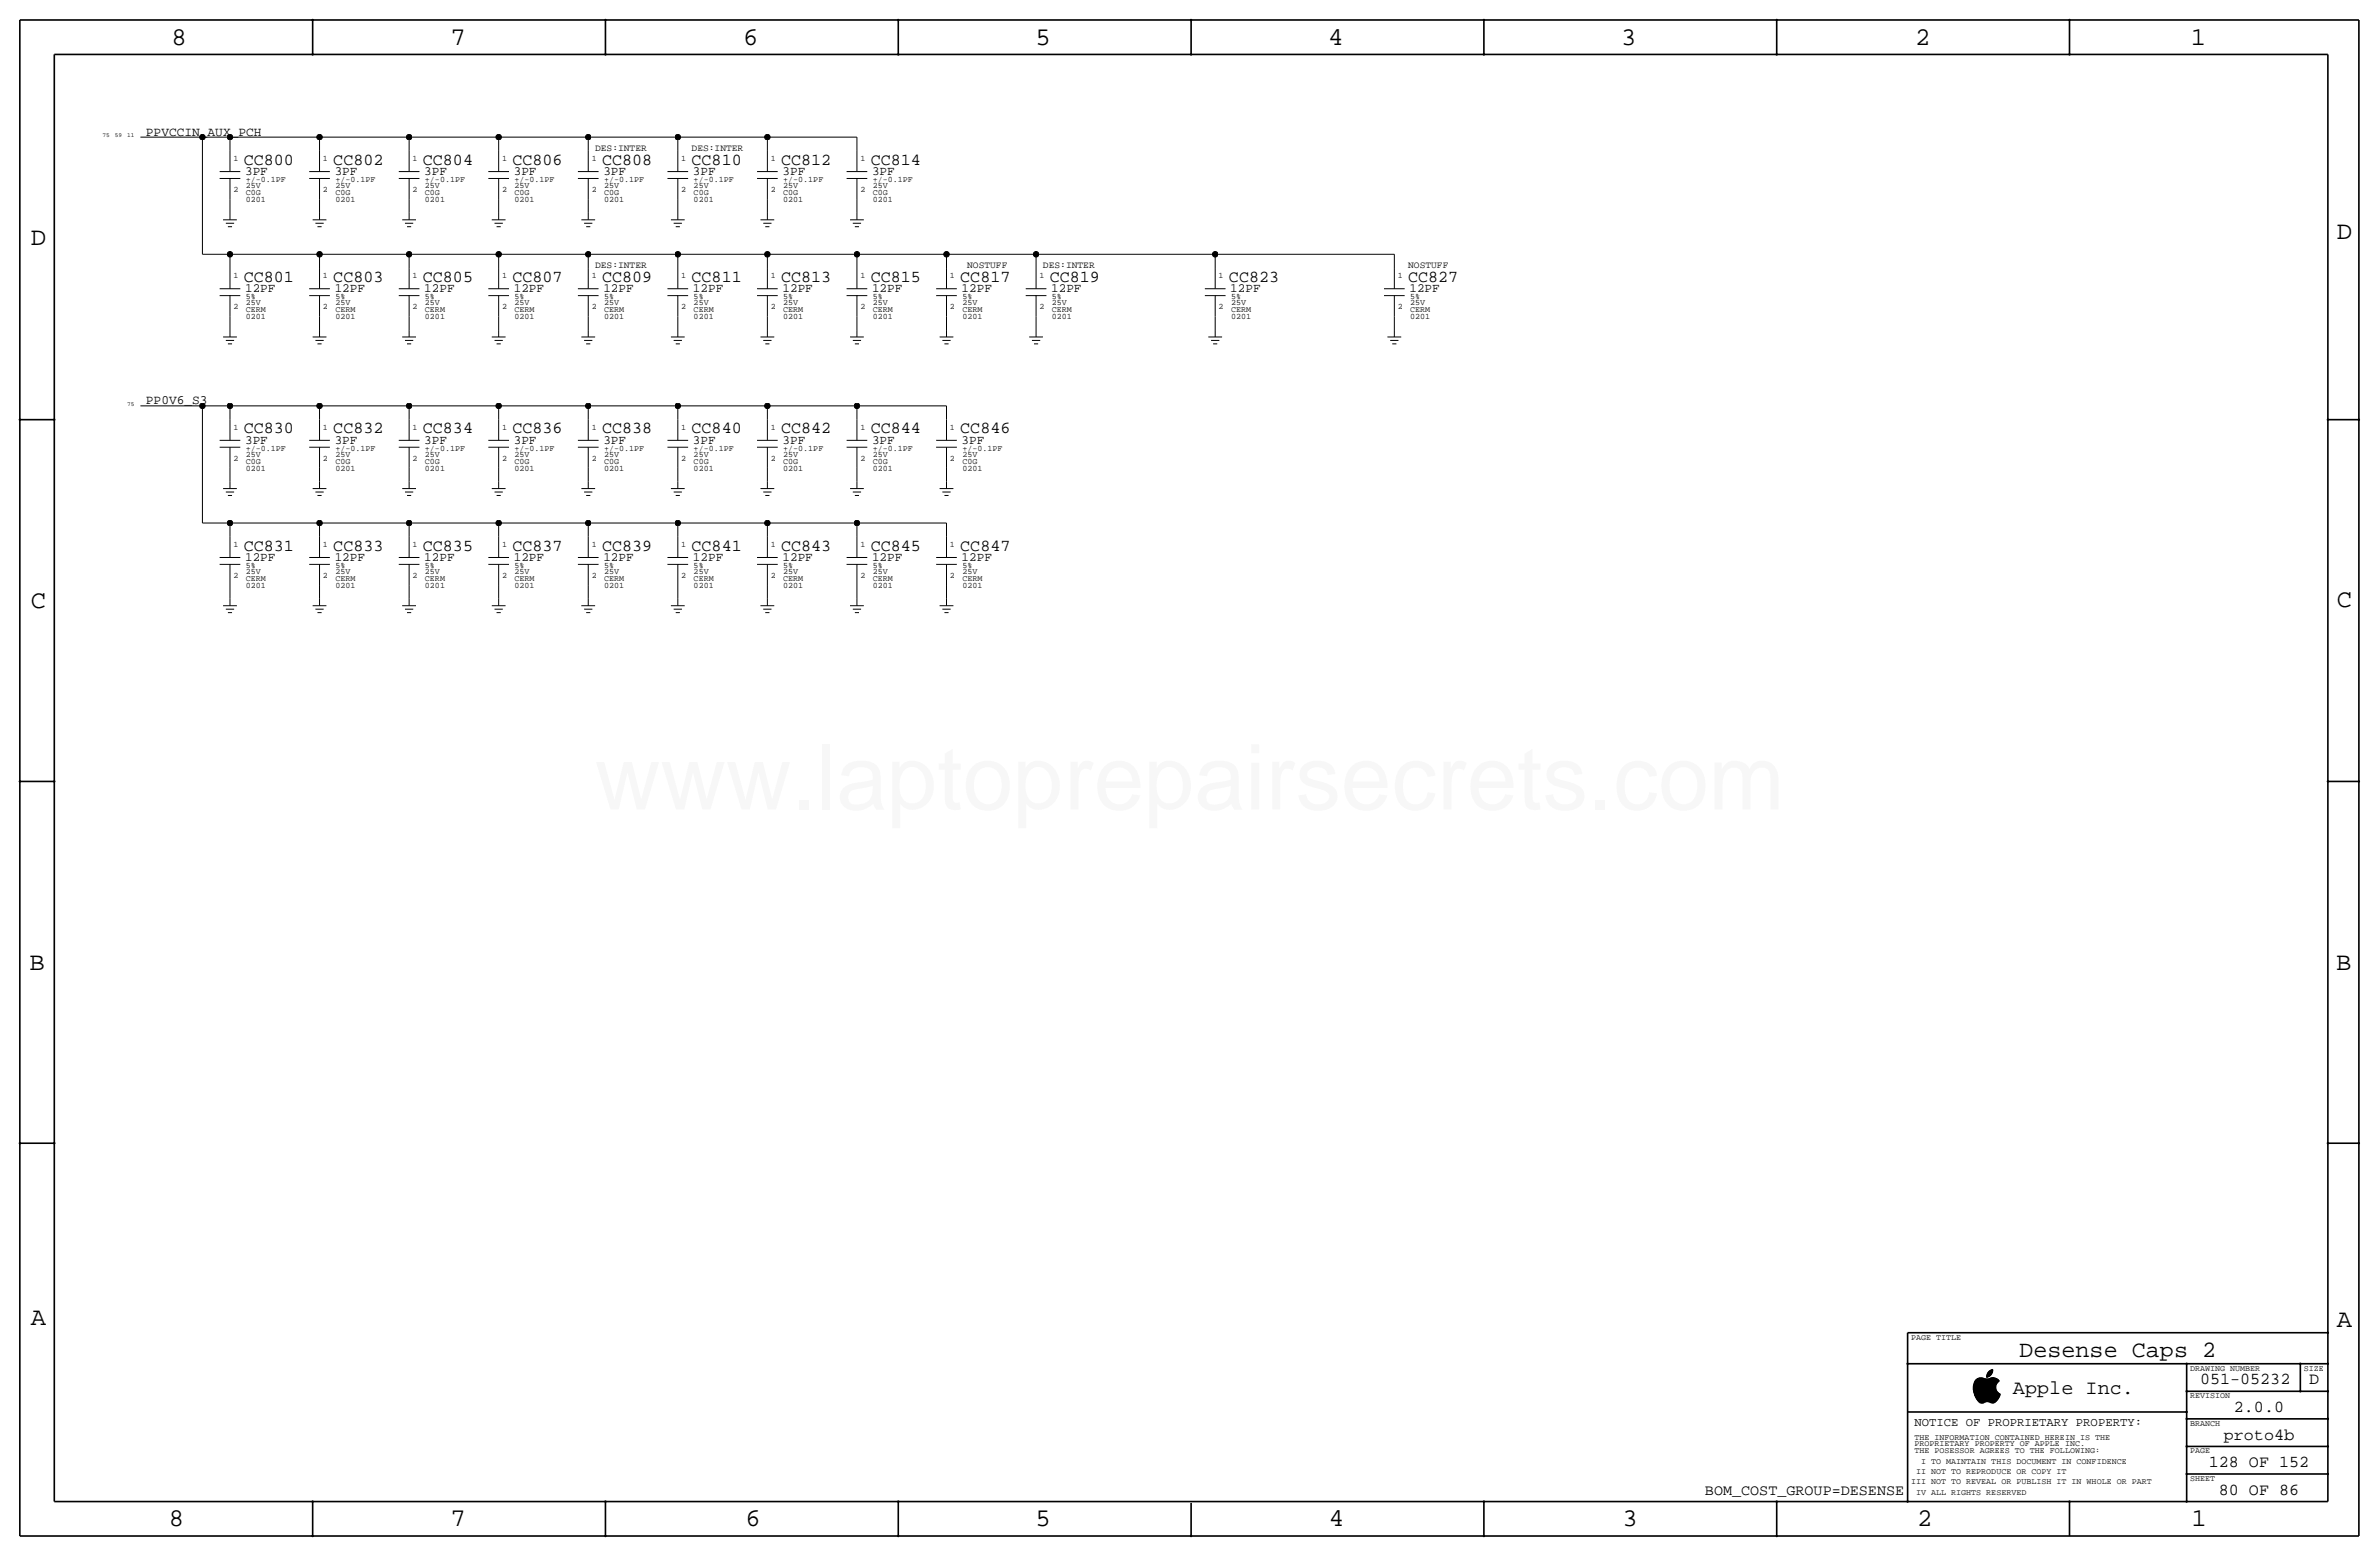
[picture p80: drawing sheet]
<svg xmlns="http://www.w3.org/2000/svg" width="877mm" height="574mm" viewBox="0 0 877 574" stroke-linecap="round" stroke-linejoin="round" font-family="sans-serif">
<defs><g id="words">
<g font-size="9.4">
<text x="63.2" y="16.5">8</text>
<text x="166.1" y="16.5">7</text>
<text x="274" y="16.5">6</text>
<text x="381.7" y="16.5">5</text>
<text x="489.7" y="16.5">4</text>
<text x="597.6" y="16.5">3</text>
<text x="706.1" y="16.5">2</text>
<text x="807.7" y="16.5">1</text>
<text x="861.5" y="88.1">D</text>
<text x="11.4" y="90.4">D</text>
<text x="11.4" y="224.3">C</text>
<text x="861.5" y="223.8">C</text>
<text x="10.9" y="357.6">B</text>
<text x="861.3" y="357.4">B</text>
<text x="11.4" y="488.4">A</text>
<text x="861.5" y="489.2">A</text>
<text x="62.2" y="562.6">8</text>
<text x="166.1" y="562.6">7</text>
<text x="274.8" y="562.6">6</text>
<text x="381.7" y="562.6">5</text>
<text x="489.9" y="562.6">4</text>
<text x="598.1" y="562.6">3</text>
<text x="706.8" y="562.6">2</text>
<text x="807.9" y="562.6">1</text>
</g>
<text font-size="8.6" x="744.4" y="500.1">Desense Caps 2</text>
<text font-size="7.4" x="742.1" y="513.9">Apple Inc.</text>
<g font-size="6.2">
<text x="89.9" y="60.7">CC800</text>
<text x="122.9" y="60.7">CC802</text>
<text x="155.9" y="60.7">CC804</text>
<text x="188.9" y="60.7">CC806</text>
<text x="221.9" y="60.7">CC808</text>
<text x="255" y="60.7">CC810</text>
<text x="288" y="60.7">CC812</text>
<text x="321" y="60.7">CC814</text>
<text x="89.9" y="103.9">CC801</text>
<text x="122.9" y="103.9">CC803</text>
<text x="155.9" y="103.9">CC805</text>
<text x="188.9" y="103.9">CC807</text>
<text x="221.9" y="103.9">CC809</text>
<text x="255" y="103.9">CC811</text>
<text x="288" y="103.9">CC813</text>
<text x="321" y="103.9">CC815</text>
<text x="354" y="103.9">CC817</text>
<text x="387" y="103.9">CC819</text>
<text x="453.1" y="103.9">CC823</text>
<text x="519.1" y="103.9">CC827</text>
<text x="89.9" y="159.8">CC830</text>
<text x="122.9" y="159.8">CC832</text>
<text x="155.9" y="159.8">CC834</text>
<text x="188.9" y="159.8">CC836</text>
<text x="221.9" y="159.8">CC838</text>
<text x="255" y="159.8">CC840</text>
<text x="288" y="159.8">CC842</text>
<text x="321" y="159.8">CC844</text>
<text x="354" y="159.8">CC846</text>
<text x="89.9" y="202.9">CC831</text>
<text x="122.9" y="202.9">CC833</text>
<text x="155.9" y="202.9">CC835</text>
<text x="188.9" y="202.9">CC837</text>
<text x="221.9" y="202.9">CC839</text>
<text x="255" y="202.9">CC841</text>
<text x="288" y="202.9">CC843</text>
<text x="321" y="202.9">CC845</text>
<text x="354" y="202.9">CC847</text>
<text x="811.1" y="510.3">051-05232</text>
<text x="851.3" y="510.3">D</text>
<text x="823.6" y="520.4">2.0.0</text>
<text x="819.9" y="530.6">proto4b</text>
<text x="814.3" y="540.8">128 OF 152</text>
<text x="818" y="550.9">80 OF 86</text>
</g>
<text font-size="5.6" x="628.6" y="550.9">BOM_COST_GROUP=DESENSE</text>
<g font-size="4.7">
<text x="53.8" y="50">PPVCCIN_AUX_PCH</text>
<text x="90.4" y="64.5">3PF</text>
<text x="123.4" y="64.5">3PF</text>
<text x="156.4" y="64.5">3PF</text>
<text x="189.4" y="64.5">3PF</text>
<text x="222.4" y="64.5">3PF</text>
<text x="255.5" y="64.5">3PF</text>
<text x="288.5" y="64.5">3PF</text>
<text x="321.5" y="64.5">3PF</text>
<text x="90.4" y="107.7">12PF</text>
<text x="123.4" y="107.7">12PF</text>
<text x="156.4" y="107.7">12PF</text>
<text x="189.4" y="107.7">12PF</text>
<text x="222.4" y="107.7">12PF</text>
<text x="255.5" y="107.7">12PF</text>
<text x="288.5" y="107.7">12PF</text>
<text x="321.5" y="107.7">12PF</text>
<text x="354.5" y="107.7">12PF</text>
<text x="387.5" y="107.7">12PF</text>
<text x="453.6" y="107.7">12PF</text>
<text x="519.6" y="107.7">12PF</text>
<text x="53.8" y="149.1">PP0V6_S3</text>
<text x="90.4" y="163.6">3PF</text>
<text x="123.4" y="163.6">3PF</text>
<text x="156.4" y="163.6">3PF</text>
<text x="189.4" y="163.6">3PF</text>
<text x="222.4" y="163.6">3PF</text>
<text x="255.5" y="163.6">3PF</text>
<text x="288.5" y="163.6">3PF</text>
<text x="321.5" y="163.6">3PF</text>
<text x="354.5" y="163.6">3PF</text>
<text x="90.4" y="206.8">12PF</text>
<text x="123.4" y="206.8">12PF</text>
<text x="156.4" y="206.8">12PF</text>
<text x="189.4" y="206.8">12PF</text>
<text x="222.4" y="206.8">12PF</text>
<text x="255.5" y="206.8">12PF</text>
<text x="288.5" y="206.8">12PF</text>
<text x="321.5" y="206.8">12PF</text>
<text x="354.5" y="206.8">12PF</text>
</g>
<text font-size="4.5" x="705.8" y="525.5">NOTICE OF PROPRIETARY PROPERTY:</text>
<g font-size="3.5">
<text x="219.4" y="55.6">DES:INTER</text>
<text x="255" y="55.6">DES:INTER</text>
<text x="219.4" y="98.8">DES:INTER</text>
<text x="356.6" y="98.8">NOSTUFF</text>
<text x="384.5" y="98.8">DES:INTER</text>
<text x="519.1" y="98.8">NOSTUFF</text>
</g>
<g font-size="3.1">
<text x="86.1" y="59.4">1</text>
<text x="119.1" y="59.4">1</text>
<text x="152.1" y="59.4">1</text>
<text x="185.1" y="59.4">1</text>
<text x="218.1" y="59.4">1</text>
<text x="251.2" y="59.4">1</text>
<text x="284.2" y="59.4">1</text>
<text x="317.2" y="59.4">1</text>
<text x="86.1" y="70.9">2</text>
<text x="90.6" y="67.1">+/-0.1PF</text>
<text x="90.6" y="69.3">25V</text>
<text x="90.6" y="71.9">C0G</text>
<text x="119.1" y="70.9">2</text>
<text x="123.6" y="71.9">C0G</text>
<text x="123.6" y="67.1">+/-0.1PF</text>
<text x="123.6" y="69.3">25V</text>
<text x="152.1" y="70.9">2</text>
<text x="156.7" y="71.9">C0G</text>
<text x="156.7" y="67.1">+/-0.1PF</text>
<text x="156.7" y="69.3">25V</text>
<text x="185.1" y="70.9">2</text>
<text x="189.7" y="69.3">25V</text>
<text x="189.7" y="71.9">C0G</text>
<text x="189.7" y="67.1">+/-0.1PF</text>
<text x="218.1" y="70.9">2</text>
<text x="222.7" y="71.9">C0G</text>
<text x="222.7" y="69.3">25V</text>
<text x="222.7" y="67.1">+/-0.1PF</text>
<text x="251.2" y="70.9">2</text>
<text x="255.7" y="71.9">C0G</text>
<text x="255.7" y="67.1">+/-0.1PF</text>
<text x="255.7" y="69.3">25V</text>
<text x="284.2" y="70.9">2</text>
<text x="288.7" y="67.1">+/-0.1PF</text>
<text x="288.7" y="71.9">C0G</text>
<text x="288.7" y="69.3">25V</text>
<text x="317.2" y="70.9">2</text>
<text x="321.8" y="71.9">C0G</text>
<text x="321.8" y="69.3">25V</text>
<text x="321.8" y="67.1">+/-0.1PF</text>
<text x="90.6" y="74.4">0201</text>
<text x="123.6" y="74.4">0201</text>
<text x="156.7" y="74.4">0201</text>
<text x="189.7" y="74.4">0201</text>
<text x="222.7" y="74.4">0201</text>
<text x="255.7" y="74.4">0201</text>
<text x="288.7" y="74.4">0201</text>
<text x="321.8" y="74.4">0201</text>
<text x="86.1" y="102.6">1</text>
<text x="119.1" y="102.6">1</text>
<text x="152.1" y="102.6">1</text>
<text x="185.1" y="102.6">1</text>
<text x="218.1" y="102.6">1</text>
<text x="251.2" y="102.6">1</text>
<text x="284.2" y="102.6">1</text>
<text x="317.2" y="102.6">1</text>
<text x="350.2" y="102.6">1</text>
<text x="383.2" y="102.6">1</text>
<text x="449.3" y="102.6">1</text>
<text x="515.3" y="102.6">1</text>
<text x="90.6" y="112.5">25V</text>
<text x="90.6" y="110.2">5%</text>
<text x="123.6" y="112.5">25V</text>
<text x="123.6" y="110.2">5%</text>
<text x="156.7" y="110.2">5%</text>
<text x="156.7" y="112.5">25V</text>
<text x="189.7" y="110.2">5%</text>
<text x="189.7" y="112.5">25V</text>
<text x="222.7" y="112.5">25V</text>
<text x="222.7" y="110.2">5%</text>
<text x="255.7" y="112.5">25V</text>
<text x="255.7" y="110.2">5%</text>
<text x="288.7" y="110.2">5%</text>
<text x="288.7" y="112.5">25V</text>
<text x="321.8" y="110.2">5%</text>
<text x="321.8" y="112.5">25V</text>
<text x="354.8" y="110.2">5%</text>
<text x="354.8" y="112.5">25V</text>
<text x="387.8" y="112.5">25V</text>
<text x="387.8" y="110.2">5%</text>
<text x="453.8" y="110.2">5%</text>
<text x="453.8" y="112.5">25V</text>
<text x="519.9" y="110.2">5%</text>
<text x="519.9" y="112.5">25V</text>
<text x="86.1" y="114">2</text>
<text x="90.6" y="115.1">CERM</text>
<text x="90.6" y="117.6">0201</text>
<text x="119.1" y="114">2</text>
<text x="123.6" y="115.1">CERM</text>
<text x="123.6" y="117.6">0201</text>
<text x="152.1" y="114">2</text>
<text x="156.7" y="115.1">CERM</text>
<text x="156.7" y="117.6">0201</text>
<text x="185.1" y="114">2</text>
<text x="189.7" y="117.6">0201</text>
<text x="189.7" y="115.1">CERM</text>
<text x="218.1" y="114">2</text>
<text x="222.7" y="117.6">0201</text>
<text x="222.7" y="115.1">CERM</text>
<text x="251.2" y="114">2</text>
<text x="255.7" y="115.1">CERM</text>
<text x="255.7" y="117.6">0201</text>
<text x="284.2" y="114">2</text>
<text x="288.7" y="117.6">0201</text>
<text x="288.7" y="115.1">CERM</text>
<text x="317.2" y="114">2</text>
<text x="321.8" y="117.6">0201</text>
<text x="321.8" y="115.1">CERM</text>
<text x="350.2" y="114">2</text>
<text x="354.8" y="117.6">0201</text>
<text x="354.8" y="115.1">CERM</text>
<text x="383.2" y="114">2</text>
<text x="387.8" y="117.6">0201</text>
<text x="387.8" y="115.1">CERM</text>
<text x="449.3" y="114">2</text>
<text x="453.8" y="115.1">CERM</text>
<text x="453.8" y="117.6">0201</text>
<text x="515.3" y="114">2</text>
<text x="519.9" y="115.1">CERM</text>
<text x="519.9" y="117.6">0201</text>
<text x="86.1" y="158.5">1</text>
<text x="119.1" y="158.5">1</text>
<text x="152.1" y="158.5">1</text>
<text x="185.1" y="158.5">1</text>
<text x="218.1" y="158.5">1</text>
<text x="251.2" y="158.5">1</text>
<text x="284.2" y="158.5">1</text>
<text x="317.2" y="158.5">1</text>
<text x="350.2" y="158.5">1</text>
<text x="90.6" y="166.1">+/-0.1PF</text>
<text x="123.6" y="166.1">+/-0.1PF</text>
<text x="156.7" y="166.1">+/-0.1PF</text>
<text x="189.7" y="166.1">+/-0.1PF</text>
<text x="222.7" y="166.1">+/-0.1PF</text>
<text x="255.7" y="166.1">+/-0.1PF</text>
<text x="288.7" y="166.1">+/-0.1PF</text>
<text x="321.8" y="166.1">+/-0.1PF</text>
<text x="354.8" y="166.1">+/-0.1PF</text>
<text x="86.1" y="169.9">2</text>
<text x="90.6" y="173.5">0201</text>
<text x="90.6" y="168.4">25V</text>
<text x="90.6" y="170.9">C0G</text>
<text x="119.1" y="169.9">2</text>
<text x="123.6" y="173.5">0201</text>
<text x="123.6" y="168.4">25V</text>
<text x="123.6" y="170.9">C0G</text>
<text x="152.1" y="169.9">2</text>
<text x="156.7" y="173.5">0201</text>
<text x="156.7" y="168.4">25V</text>
<text x="156.7" y="170.9">C0G</text>
<text x="185.1" y="169.9">2</text>
<text x="189.7" y="168.4">25V</text>
<text x="189.7" y="173.5">0201</text>
<text x="189.7" y="170.9">C0G</text>
<text x="218.1" y="169.9">2</text>
<text x="222.7" y="173.5">0201</text>
<text x="222.7" y="168.4">25V</text>
<text x="222.7" y="170.9">C0G</text>
<text x="251.2" y="169.9">2</text>
<text x="255.7" y="168.4">25V</text>
<text x="255.7" y="173.5">0201</text>
<text x="255.7" y="170.9">C0G</text>
<text x="284.2" y="169.9">2</text>
<text x="288.7" y="173.5">0201</text>
<text x="288.7" y="168.4">25V</text>
<text x="288.7" y="170.9">C0G</text>
<text x="317.2" y="169.9">2</text>
<text x="321.8" y="170.9">C0G</text>
<text x="321.8" y="173.5">0201</text>
<text x="321.8" y="168.4">25V</text>
<text x="350.2" y="169.9">2</text>
<text x="354.8" y="173.5">0201</text>
<text x="354.8" y="168.4">25V</text>
<text x="354.8" y="170.9">C0G</text>
<text x="86.1" y="201.7">1</text>
<text x="119.1" y="201.7">1</text>
<text x="152.1" y="201.7">1</text>
<text x="185.1" y="201.7">1</text>
<text x="218.1" y="201.7">1</text>
<text x="251.2" y="201.7">1</text>
<text x="284.2" y="201.7">1</text>
<text x="317.2" y="201.7">1</text>
<text x="350.2" y="201.7">1</text>
<text x="90.6" y="209.3">5%</text>
<text x="123.6" y="209.3">5%</text>
<text x="156.7" y="209.3">5%</text>
<text x="189.7" y="209.3">5%</text>
<text x="222.7" y="209.3">5%</text>
<text x="255.7" y="209.3">5%</text>
<text x="288.7" y="209.3">5%</text>
<text x="321.8" y="209.3">5%</text>
<text x="354.8" y="209.3">5%</text>
<text x="86.1" y="213.1">2</text>
<text x="90.6" y="214.1">CERM</text>
<text x="90.6" y="211.6">25V</text>
<text x="119.1" y="213.1">2</text>
<text x="123.6" y="214.1">CERM</text>
<text x="123.6" y="211.6">25V</text>
<text x="152.1" y="213.1">2</text>
<text x="156.7" y="214.1">CERM</text>
<text x="156.7" y="211.6">25V</text>
<text x="185.1" y="213.1">2</text>
<text x="189.7" y="214.1">CERM</text>
<text x="189.7" y="211.6">25V</text>
<text x="218.1" y="213.1">2</text>
<text x="222.7" y="214.1">CERM</text>
<text x="222.7" y="211.6">25V</text>
<text x="251.2" y="213.1">2</text>
<text x="255.7" y="214.1">CERM</text>
<text x="255.7" y="211.6">25V</text>
<text x="284.2" y="213.1">2</text>
<text x="288.7" y="214.1">CERM</text>
<text x="288.7" y="211.6">25V</text>
<text x="317.2" y="213.1">2</text>
<text x="321.8" y="214.1">CERM</text>
<text x="321.8" y="211.6">25V</text>
<text x="350.2" y="213.1">2</text>
<text x="354.8" y="211.6">25V</text>
<text x="354.8" y="214.1">CERM</text>
<text x="90.6" y="216.7">0201</text>
<text x="123.6" y="216.7">0201</text>
<text x="156.7" y="216.7">0201</text>
<text x="189.7" y="216.7">0201</text>
<text x="222.7" y="216.7">0201</text>
<text x="255.7" y="216.7">0201</text>
<text x="288.7" y="216.7">0201</text>
<text x="321.8" y="216.7">0201</text>
<text x="354.8" y="216.7">0201</text>
<text x="704.5" y="493.8">PAGE TITLE</text>
<text x="807.4" y="505.2">DRAWING NUMBER</text>
<text x="849.3" y="505.2">SIZE</text>
<text x="807.4" y="515.4">REVISION</text>
<text x="807.4" y="525.5">BRANCH</text>
<text x="705.8" y="533.1">PROPRIETARY PROPERTY OF APPLE INC.</text>
<text x="705.8" y="530.6">THE INFORMATION CONTAINED HEREIN IS THE</text>
<text x="705.8" y="535.7">THE POSESSOR AGREES TO THE FOLLOWING:</text>
<text x="708.2" y="539.5">I TO MAINTAIN THIS DOCUMENT IN CONFIDENCE</text>
<text x="807.4" y="535.7">PAGE</text>
<text x="706.4" y="543.3">II NOT TO REPRODUCE OR COPY IT</text>
<text x="807.4" y="545.8">SHEET</text>
<text x="704.5" y="547.1">III NOT TO REVEAL OR PUBLISH IT IN WHOLE OR PART</text>
<text x="706.4" y="550.9">IV ALL RIGHTS RESERVED</text>
</g>
<g font-size="2.3">
<text x="37.8" y="50.5">75</text>
<text x="42.4" y="50.5">59</text>
<text x="46.9" y="50.5">11</text>
<text x="46.9" y="149.6">75</text>
</g>
</g></defs>
<g fill="none" stroke="#000" stroke-width=".37">
<path d="M51.8 50.5h22.8zM74.6 50.5v43.2zM74.6 50.5h10.2zM84.8 50.5v5.1zM84.8 55.6v7.6zM84.8 50.5h33zM117.8 50.5v5.1zM117.8 55.6v7.6zM117.8 50.5h33zM150.8 50.5h33zM150.8 50.5v5.1zM150.8 55.6v7.6z"/>
<path d="M183.8 50.5v5.1zM183.8 55.6v7.6zM183.8 50.5h33.1zM216.9 50.5h33zM216.9 50.5v5.1zM216.9 55.6v7.6zM249.9 50.5h33zM249.9 50.5v5.1zM249.9 55.6v7.6zM282.9 50.5v5.1zM282.9 55.6v7.6zM282.9 50.5h33z"/>
<path d="M315.9 50.5v5.1zM315.9 55.6v7.6zM81 63.2h7.6zM81 65.8h7.6zM84.8 73.4v5.1zM84.8 78.5v2.5zM84.8 65.8v7.6zM114 63.2h7.6zM114 65.8h7.6zM117.8 73.4v5.1zM117.8 65.8v7.6zM117.8 78.5v2.5z"/>
<path d="M147 63.2h7.6zM147 65.8h7.6zM150.8 73.4v5.1zM150.8 78.5v2.5zM150.8 65.8v7.6zM180 65.8h7.7zM180 63.2h7.7zM183.8 73.4v5.1zM183.8 65.8v7.6zM183.8 78.5v2.5zM213.1 63.2h7.6zM213.1 65.8h7.6z"/>
<path d="M216.9 73.4v5.1zM216.9 65.8v7.6zM216.9 78.5v2.5zM246.1 65.8h7.6zM246.1 63.2h7.6zM249.9 73.4v5.1zM249.9 78.5v2.5zM249.9 65.8v7.6zM279.1 63.2h7.6zM279.1 65.8h7.6zM282.9 73.4v5.1zM282.9 65.8v7.6z"/>
<path d="M282.9 78.5v2.5zM312.1 65.8h7.6zM312.1 63.2h7.6zM315.9 73.4v5.1zM315.9 78.5v2.5zM315.9 65.8v7.6zM74.6 93.7h10.2zM82.2 81h5.1zM83.3 82.3h3zM84 83.6h1.5zM84.8 93.7v5.1zM84.8 93.7h33z"/>
<path d="M84.8 98.8v7.6zM115.3 81h5zM116.3 82.3h3zM117 83.6h1.6zM117.8 93.7h33zM117.8 93.7v5.1zM117.8 98.8v7.6zM148.3 81h5.1zM149.3 82.3h3zM150.1 83.6h1.5zM150.8 93.7h33zM150.8 93.7v5.1z"/>
<path d="M150.8 98.8v7.6zM181.3 81h5.1zM182.3 82.3h3.1zM183.1 83.6h1.5zM183.8 93.7v5.1zM183.8 93.7h33.1zM183.8 98.8v7.6zM214.3 81h5.1zM215.3 82.3h3.1zM216.1 83.6h1.5zM216.9 93.7h33zM216.9 93.7v5.1z"/>
<path d="M216.9 98.8v7.6zM247.3 81h5.1zM248.4 82.3h3zM249.1 83.6h1.5zM249.9 93.7h33zM249.9 93.7v5.1zM249.9 98.8v7.6zM280.4 81h5zM281.4 82.3h3zM282.1 83.6h1.6zM282.9 93.7v5.1zM282.9 93.7h33z"/>
<path d="M282.9 98.8v7.6zM313.4 81h5.1zM314.4 82.3h3zM315.2 83.6h1.5zM315.9 93.7h33zM315.9 93.7v5.1zM315.9 98.8v7.6zM348.9 93.7h33.1zM348.9 93.7v5.1zM348.9 98.8v7.6zM382 93.7h66zM382 93.7v5.1z"/>
<path d="M382 98.8v7.6zM448 93.7v5.1zM448 98.8v7.6zM448 93.7h66zM514 93.7v5.1zM514 98.8v7.6zM81 106.4h7.6zM81 109h7.6zM84.8 116.6v5.1zM84.8 109v7.6zM114 106.4h7.6zM114 109h7.6z"/>
<path d="M117.8 116.6v5.1zM117.8 109v7.6zM147 106.4h7.6zM147 109h7.6zM150.8 116.6v5.1zM150.8 109v7.6zM180 109h7.7zM180 106.4h7.7zM183.8 116.6v5.1zM183.8 109v7.6zM213.1 106.4h7.6zM213.1 109h7.6z"/>
<path d="M216.9 116.6v5.1zM216.9 109v7.6zM246.1 109h7.6zM246.1 106.4h7.6zM249.9 116.6v5.1zM249.9 109v7.6zM279.1 106.4h7.6zM279.1 109h7.6zM282.9 116.6v5.1zM282.9 109v7.6zM312.1 109h7.6zM312.1 106.4h7.6z"/>
<path d="M315.9 116.6v5.1zM315.9 109v7.6zM345.1 109h7.7zM345.1 106.4h7.7zM348.9 116.6v5.1zM348.9 109v7.6zM378.2 106.4h7.6zM378.2 109h7.6zM382 116.6v5.1zM382 109v7.6zM444.2 109h7.6zM444.2 106.4h7.6z"/>
<path d="M448 116.6v5.1zM448 109v7.6zM510.2 109h7.7zM510.2 106.4h7.7zM514 116.6v5.1zM514 109v7.6zM82.2 124.2h5.1zM83.3 125.5h3zM84 126.7h1.5zM84.8 121.7v2.5zM115.3 124.2h5zM116.3 125.5h3z"/>
<path d="M117 126.7h1.6zM117.8 121.7v2.5zM148.3 124.2h5.1zM149.3 125.5h3zM150.1 126.7h1.5zM150.8 121.7v2.5zM181.3 124.2h5.1zM182.3 125.5h3.1zM183.1 126.7h1.5zM183.8 121.7v2.5zM214.3 124.2h5.1zM215.3 125.5h3.1z"/>
<path d="M216.1 126.7h1.5zM216.9 121.7v2.5zM247.3 124.2h5.1zM248.4 125.5h3zM249.1 126.7h1.5zM249.9 121.7v2.5zM280.4 124.2h5zM281.4 125.5h3zM282.1 126.7h1.6zM282.9 121.7v2.5zM313.4 124.2h5.1zM314.4 125.5h3z"/>
<path d="M315.2 126.7h1.5zM315.9 121.7v2.5zM346.4 124.2h5.1zM347.4 125.5h3.1zM348.2 126.7h1.5zM348.9 121.7v2.5zM379.4 124.2h5.1zM380.4 125.5h3.1zM381.2 126.7h1.5zM382 121.7v2.5zM445.5 124.2h5zM446.5 125.5h3z"/>
<path d="M447.2 126.7h1.6zM448 121.7v2.5zM511.5 124.2h5.1zM512.5 125.5h3.1zM513.3 126.7h1.5zM514 121.7v2.5zM51.8 149.6h22.8zM74.6 149.6v43.2zM74.6 149.6h10.2zM84.8 149.6v5.1zM84.8 154.7v7.6zM84.8 149.6h33z"/>
<path d="M117.8 149.6v5.1zM117.8 154.7v7.6zM117.8 149.6h33zM150.8 149.6h33zM150.8 149.6v5.1zM150.8 154.7v7.6zM183.8 149.6v5.1zM183.8 154.7v7.6zM183.8 149.6h33.1zM216.9 149.6h33zM216.9 149.6v5.1zM216.9 154.7v7.6z"/>
<path d="M249.9 149.6h33zM249.9 149.6v5.1zM249.9 154.7v7.6zM282.9 149.6v5.1zM282.9 154.7v7.6zM282.9 149.6h33zM315.9 149.6h33zM315.9 149.6v5.1zM315.9 154.7v7.6zM348.9 149.6v5.1zM348.9 154.7v7.6zM81 162.3h7.6z"/>
<path d="M81 164.8h7.6zM84.8 172.5v5zM84.8 177.5v2.6zM84.8 164.8v7.7zM114 162.3h7.6zM114 164.8h7.6zM117.8 172.5v5zM117.8 164.8v7.7zM117.8 177.5v2.6zM147 162.3h7.6zM147 164.8h7.6zM150.8 172.5v5z"/>
<path d="M150.8 177.5v2.6zM150.8 164.8v7.7zM180 164.8h7.7zM180 162.3h7.7zM183.8 172.5v5zM183.8 177.5v2.6zM183.8 164.8v7.7zM213.1 162.3h7.6zM213.1 164.8h7.6zM216.9 172.5v5zM216.9 177.5v2.6zM216.9 164.8v7.7z"/>
<path d="M246.1 164.8h7.6zM246.1 162.3h7.6zM249.9 172.5v5zM249.9 177.5v2.6zM249.9 164.8v7.7zM279.1 162.3h7.6zM279.1 164.8h7.6zM282.9 172.5v5zM282.9 177.5v2.6zM282.9 164.8v7.7zM312.1 164.8h7.6zM312.1 162.3h7.6z"/>
<path d="M315.9 172.5v5zM315.9 177.5v2.6zM315.9 164.8v7.7zM345.1 164.8h7.7zM345.1 162.3h7.7zM348.9 172.5v5zM348.9 177.5v2.6zM348.9 164.8v7.7zM74.6 192.8h10.2zM82.2 180.1h5.1zM83.3 181.4h3zM84 182.6h1.5z"/>
<path d="M84.8 192.8h33zM84.8 192.8v5.1zM84.8 197.9v7.6zM115.3 180.1h5zM116.3 181.4h3zM117 182.6h1.6zM117.8 192.8h33zM117.8 192.8v5.1zM117.8 197.9v7.6zM148.3 180.1h5.1zM149.3 181.4h3zM150.1 182.6h1.5z"/>
<path d="M150.8 192.8h33zM150.8 192.8v5.1zM150.8 197.9v7.6zM181.3 180.1h5.1zM182.3 181.4h3.1zM183.1 182.6h1.5zM183.8 192.8h33.1zM183.8 192.8v5.1zM183.8 197.9v7.6zM214.3 180.1h5.1zM215.3 181.4h3.1zM216.1 182.6h1.5z"/>
<path d="M216.9 192.8h33zM216.9 192.8v5.1zM216.9 197.9v7.6zM247.3 180.1h5.1zM248.4 181.4h3zM249.1 182.6h1.5zM249.9 192.8h33zM249.9 192.8v5.1zM249.9 197.9v7.6zM280.4 180.1h5zM281.4 181.4h3zM282.1 182.6h1.6z"/>
<path d="M282.9 192.8h33zM282.9 192.8v5.1zM282.9 197.9v7.6zM313.4 180.1h5.1zM314.4 181.4h3zM315.2 182.6h1.5zM315.9 192.8h33zM315.9 192.8v5.1zM315.9 197.9v7.6zM346.4 180.1h5.1zM347.4 181.4h3.1zM348.2 182.6h1.5z"/>
<path d="M348.9 192.8v5.1zM348.9 197.9v7.6zM81 205.5h7.6zM81 208h7.6zM84.8 215.6v5.1zM84.8 208v7.6zM114 205.5h7.6zM114 208h7.6zM117.8 215.6v5.1zM117.8 208v7.6zM147 205.5h7.6zM147 208h7.6z"/>
<path d="M150.8 215.6v5.1zM150.8 208v7.6zM180 208h7.7zM180 205.5h7.7zM183.8 215.6v5.1zM183.8 208v7.6zM213.1 205.5h7.6zM213.1 208h7.6zM216.9 215.6v5.1zM216.9 208v7.6zM246.1 208h7.6zM246.1 205.5h7.6z"/>
<path d="M249.9 215.6v5.1zM249.9 208v7.6zM279.1 205.5h7.6zM279.1 208h7.6zM282.9 215.6v5.1zM282.9 208v7.6zM312.1 208h7.6zM312.1 205.5h7.6zM315.9 215.6v5.1zM315.9 208v7.6zM345.1 208h7.7zM345.1 205.5h7.7z"/>
<path d="M348.9 215.6v5.1zM348.9 208v7.6zM82.2 223.3h5.1zM83.3 224.5h3zM84 225.8h1.5zM84.8 220.7v2.6zM115.3 223.3h5zM116.3 224.5h3zM117 225.8h1.6zM117.8 220.7v2.6zM148.3 223.3h5.1zM149.3 224.5h3z"/>
<path d="M150.1 225.8h1.5zM150.8 220.7v2.6zM181.3 223.3h5.1zM182.3 224.5h3.1zM183.1 225.8h1.5zM183.8 220.7v2.6zM214.3 223.3h5.1zM215.3 224.5h3.1zM216.1 225.8h1.5zM216.9 220.7v2.6zM247.3 223.3h5.1zM248.4 224.5h3z"/>
<path d="M249.1 225.8h1.5zM249.9 220.7v2.6zM280.4 223.3h5zM281.4 224.5h3zM282.1 225.8h1.6zM282.9 220.7v2.6zM313.4 223.3h5.1zM314.4 224.5h3zM315.2 225.8h1.5zM315.9 220.7v2.6zM346.4 223.3h5.1zM347.4 224.5h3.1z"/>
<path d="M348.2 225.8h1.5zM348.9 220.7v2.6zM727.5 511.7h8.3zM727.5 511.8h8.3zM727.5 511.6h8.3zM727.5 511.9h8.3zM727.5 511.1h8.3zM727.5 512.2h8.4zM727.5 512.4h8.5zM727.5 511.2h8.2zM727.5 511.3h8.2zM727.5 511.5h8.2z"/>
<path d="M727.5 511.4h8.2zM727.5 512h8.3zM727.5 512.1h8.3zM727.5 512.3h8.4zM727.6 512.7h8.5zM727.6 512.5h8.4zM727.6 512.8h8.6zM727.6 510.8h8.2zM727.6 511h8.2zM727.6 510.9h8.2zM727.6 510.7h8.2zM727.6 512.6h8.4z"/>
<path d="M727.6 513.1h8.8zM727.6 512.9h8.6zM727.6 510.6h8.3zM727.6 510.5h8.3zM727.6 513h8.7zM727.7 513.2h8.8zM727.7 510.2h8.3zM727.7 510.4h8.2zM727.7 510.3h8.3zM727.7 513.3h8.9zM727.7 513.4h9.1zM727.7 510.1h8.3z"/>
<path d="M727.8 510h8.3zM727.8 513.6h9.2zM727.8 513.5h9.1zM727.8 509.9h8.4zM727.8 513.8h9.6zM727.8 513.7h9.4zM727.8 509.8h8.5zM727.9 509.6h8.5zM727.9 513.9h9.5zM727.9 509.7h8.4zM727.9 514h9.5zM727.9 514.1h9.5z"/>
<path d="M728 509.5h8.5zM728 514.2h9.4zM728 509.4h8.6zM728 509.3h8.7zM728 514.4h9.3zM728.1 514.5h9.2zM728.1 509.2h8.8zM728.1 509.1h8.9zM728.1 514.6h9.1zM728.2 509h8.8zM728.2 514.7h9zM728.2 514.8h9z"/>
<path d="M728.3 514.9h8.8zM728.3 508.9h8.7zM728.3 508.8h8.6zM728.3 515.1h8.7zM728.3 515h8.8zM728.4 515.2h8.6zM728.4 508.7h8.4zM728.5 515.3h8.4zM728.5 515.4h8.4zM728.5 508.6h8.2zM728.6 515.5h8.2zM728.6 508.5h8z"/>
<path d="M728.7 515.6h8zM728.7 515.7h7.9zM728.7 508.4h7.7zM728.8 515.8h7.8zM728.9 515.9h7.6zM728.9 508.3h3.1zM728.9 516h7.5zM729 516.1h7.3zM729 508.2h2.6zM729.1 516.2h7.1zM729.2 516.3h6.9zM729.2 508.1l1.8-.2a3.7 3.7 0 0 0 3.3-.1 2.44 2.44 0 0 1 2.7 1.3 2.72 2.72 0 0 0 .5 4.8 3.5 3.5 0 0 1-3.1 3.2l-1.6-.4-1.1 .2"/>
<path d="M729.2 508.1a4.7 4.7 0 0 0-1.2 6.3l1.8 2.6 .8 .2 1-.3M729.3 508.1h2.1zM729.3 516.4h6.7zM729.4 516.5h6.5zM729.5 516.6h6.3zM729.6 516.7h2.5zM729.6 507.9h1.4zM729.7 516.8h2.1zM729.8 516.9h1.9zM729.9 517h1.6zM730.2 517.1h1zM732.4 507.4h.8z"/>
<path d="M732.4 507.6h.4zM732.4 507.5h.6zM732.4 507.1h1.3zM732.4 507h1.4zM732.4 507.2h1.2zM732.4 507.3h1zM732.5 506.9h1.4zM732.5 506.8h1.5zM732.5 506.7h1.6zM732.5 506.6h1.7zM732.6 506.5h1.7zM732.6 506.4h1.7z"/>
<path d="M732.7 506.3h1.7zM732.7 506.2h1.7zM732.8 506.1h1.7zM732.8 506h1.7zM732.9 505.9h1.6zM733 505.8h1.6zM733.1 505.7h1.5zM733.1 508.3h3.1zM733.2 505.6h1.4zM733.2 516.7h2.5zM733.3 505.5h1.4zM733.4 505.4h1.3z"/>
<path d="M733.4 508.2h2.6zM733.6 516.8h2zM733.6 505.3h1.1zM733.7 508.1h2.1zM733.7 505.2h1zM733.8 516.9h1.7zM733.9 505.1h.8zM733.9 507.9h1.6zM734 517h1.3zM734.1 505h.6zM734.3 517.1h.7zM734.3 507.8h.8z"/>
<path d="M734.3 504.9h.4zM734.7 504.7a2.81 2.81 0 0 0-2.3 3 2.71 2.71 0 0 0 2.3-2.9"/>
</g>
<g fill="#000" stroke="#000" stroke-width=".37">
<path d="M115.1 7.2h.4v.3h-.4zM115.1 19.9h.4v.3h-.4zM223 7.2h.4v.3h-.4zM223 19.9h.4v.3h-.4zM331 19.9h.4v.3h-.4zM331 7.2h.4v.3h-.4zM438.9 7.2h.4v.3h-.4zM438.9 19.9h.4v.3h-.4zM546.9 7.2h.4v.3h-.4zM546.9 19.9h.4v.3h-.4zM654.8 19.9h.4v.3h-.4zM654.8 7.2h.4v.3h-.4z"/>
<path d="M762.8 19.9h.4v.3h-.4zM762.8 7.2h.4v.3h-.4zM7.1 154.5h.4v.4h-.4zM19.8 154.5h.4v.4h-.4zM858 154.5h.4v.4h-.4zM869.5 154.5h.3v.4h-.3zM7.1 287.9h.4v.3h-.4zM19.8 287.9h.4v.3h-.4zM858 287.9h.4v.3h-.4zM869.5 287.9h.3v.3h-.3zM7.1 421.2h.4v.4h-.4zM19.8 421.2h.4v.4h-.4z"/>
<path d="M858 421.2h.4v.4h-.4zM869.5 421.2h.3v.4h-.3zM858 491.1h.4v.3h-.4zM703.1 502.5h.4v.3h-.4zM806 502.5h.3v.3h-.3zM806 512.7h.3v.3h-.3zM847.9 512.7h.3v.3h-.3zM847.9 502.5h.3v.3h-.3zM858 502.5h.4v.3h-.4zM858 512.7h.4v.3h-.4zM806 520.3h.3v.3h-.3zM806 522.8h.3v.4h-.3z"/>
<path d="M806 533h.3v.3h-.3zM858 522.8h.4v.4h-.4zM858 533h.4v.3h-.4zM115.1 553.3h.4v.3h-.4zM223 553.3h.4v.3h-.4zM331 553.3h.4v.3h-.4zM546.9 553.3h.4v.3h-.4zM654.8 553.3h.4v.3h-.4zM703.1 553.3h.4v.3h-.4zM762.8 553.3h.4v.3h-.4zM806 543.1h.3v.4h-.3zM806 553.3h.3v.3h-.3z"/>
<path d="M858 543.1h.4v.4h-.4zM115.1 566h.4v.3h-.4zM223 566h.4v.3h-.4zM331 566h.4v.3h-.4zM438.9 566h.4v.3h-.4zM546.9 566h.4v.3h-.4zM654.8 566h.4v.3h-.4z"/>
<circle cx="74.6" cy="50.5" r="1.02"/>
<circle cx="84.8" cy="50.5" r="1.02"/>
<circle cx="117.8" cy="50.5" r="1.02"/>
<circle cx="150.8" cy="50.5" r="1.02"/>
<circle cx="183.8" cy="50.5" r="1.02"/>
<circle cx="216.9" cy="50.5" r="1.02"/>
<circle cx="249.9" cy="50.5" r="1.02"/>
<circle cx="282.9" cy="50.5" r="1.02"/>
<circle cx="84.8" cy="93.7" r="1.02"/>
<circle cx="117.8" cy="93.7" r="1.02"/>
<circle cx="150.8" cy="93.7" r="1.02"/>
<circle cx="183.8" cy="93.7" r="1.02"/>
<circle cx="216.9" cy="93.7" r="1.02"/>
<circle cx="249.9" cy="93.7" r="1.02"/>
<circle cx="282.9" cy="93.7" r="1.02"/>
<circle cx="315.9" cy="93.7" r="1.02"/>
<circle cx="348.9" cy="93.7" r="1.02"/>
<circle cx="382" cy="93.7" r="1.02"/>
<circle cx="448" cy="93.7" r="1.02"/>
<circle cx="74.6" cy="149.6" r="1.02"/>
<circle cx="84.8" cy="149.6" r="1.02"/>
<circle cx="117.8" cy="149.6" r="1.02"/>
<circle cx="150.8" cy="149.6" r="1.02"/>
<circle cx="183.8" cy="149.6" r="1.02"/>
<circle cx="216.9" cy="149.6" r="1.02"/>
<circle cx="249.9" cy="149.6" r="1.02"/>
<circle cx="282.9" cy="149.6" r="1.02"/>
<circle cx="315.9" cy="149.6" r="1.02"/>
<circle cx="84.8" cy="192.8" r="1.02"/>
<circle cx="117.8" cy="192.8" r="1.02"/>
<circle cx="150.8" cy="192.8" r="1.02"/>
<circle cx="183.8" cy="192.8" r="1.02"/>
<circle cx="216.9" cy="192.8" r="1.02"/>
<circle cx="249.9" cy="192.8" r="1.02"/>
<circle cx="282.9" cy="192.8" r="1.02"/>
<circle cx="315.9" cy="192.8" r="1.02"/>
</g>
<g fill="none" stroke="#000" stroke-width=".6" stroke-linecap="butt">
<path d="M7.3 7.4v558.8zM7.3 7.4h862.3zM115.3 7.4v12.7zM223.2 7.4v12.7zM331.2 7.4v12.7zM439.1 7.4v12.7zM547.1 7.4v12.7zM655 7.4v12.7zM763 7.4v12.7zM869.6 7.4v558.8zM20 20.1v533.4zM20 20.1h838.2z"/>
<path d="M858.2 20.1v533.4zM7.3 154.7h12.7zM858.2 154.7h11.4zM7.3 288h12.7zM858.2 288h11.4zM7.3 421.4h12.7zM858.2 421.4h11.4zM703.3 491.2h154.9zM703.3 491.2v62.3zM703.3 502.7h154.9zM806.1 502.7v50.8zM806.1 512.8h52.1z"/>
<path d="M848.1 502.7v10.1zM703.3 520.4h102.8zM806.1 533.1h52.1zM806.1 523h52.1zM20 553.5h838.2zM115.3 553.5v12.7zM223.2 553.5v12.7zM331.2 553.5v12.7zM439.1 554v12.2zM547.1 553.5v12.7zM655 553.5v12.7zM763 553.5v12.7z"/>
<path d="M806.1 543.3h52.1zM7.3 566.2h862.3z"/>
</g>
<use href="#words"/>
</svg>
